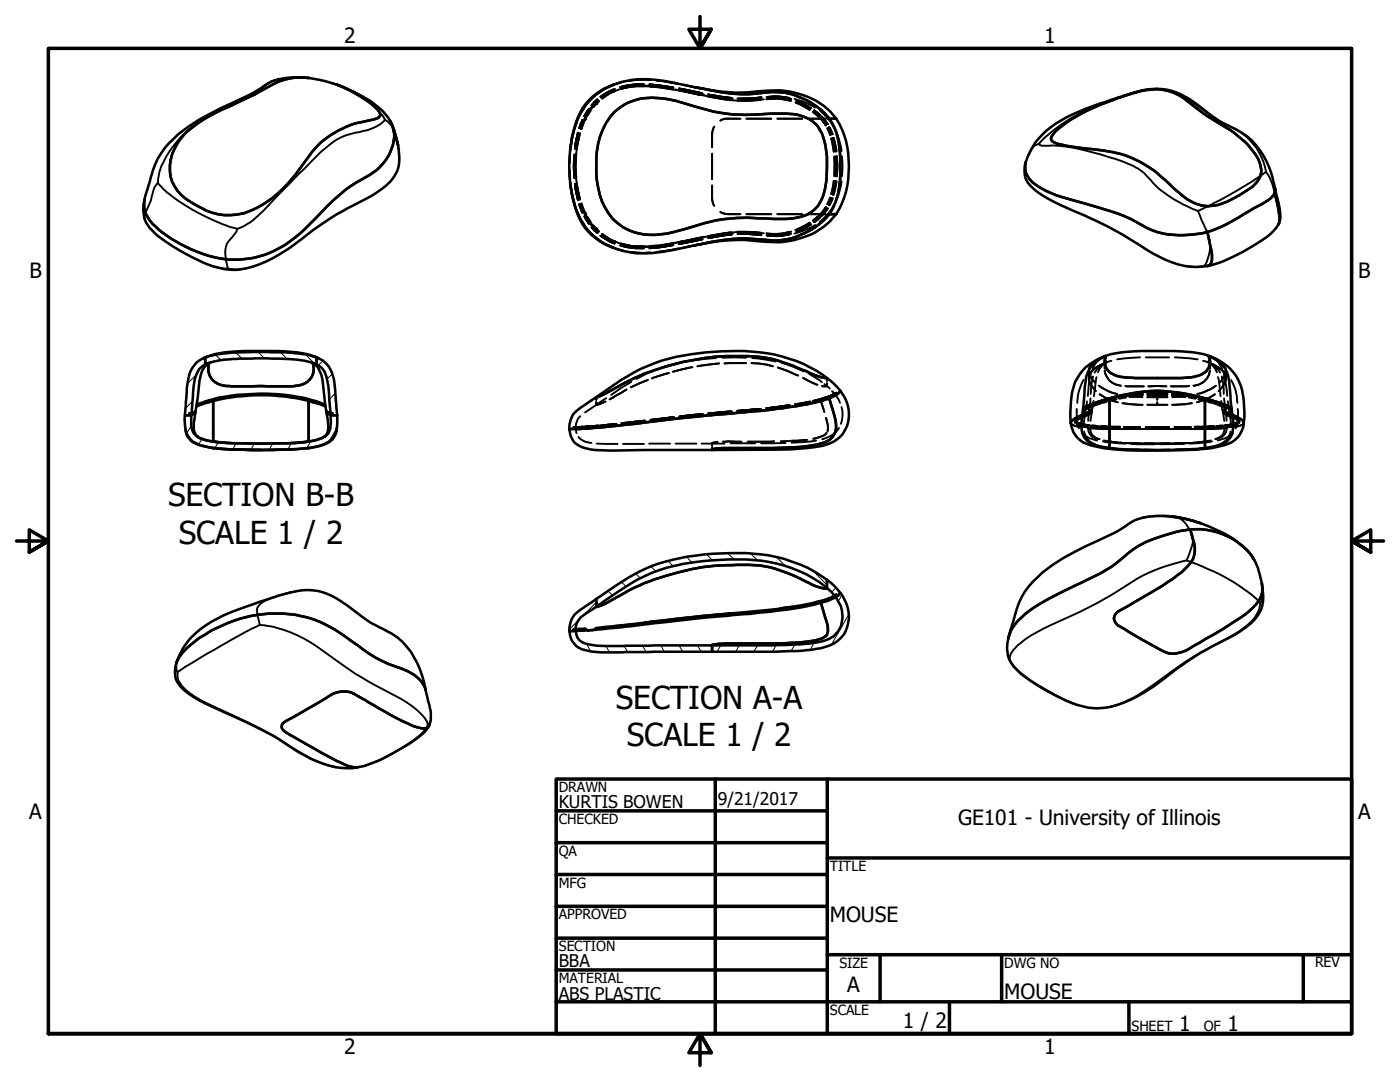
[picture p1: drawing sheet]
<svg xmlns="http://www.w3.org/2000/svg" width="279mm" height="216mm" viewBox="0 0 279 216" stroke-linecap="round" stroke-linejoin="round" font-family="sans-serif">
<defs><g id="words">
<g font-size="6.3">
<text x="33.5" y="101">SECTION B-B</text>
<text x="35.7" y="108.5">SCALE 1 / 2</text>
<text x="122.9" y="141.4">SECTION A-A</text>
<text x="125.1" y="148.9">SCALE 1 / 2</text>
</g>
<g font-size="4.2">
<text x="68.7" y="8.6">2</text>
<text x="208.4" y="8.6">1</text>
<text x="5.9" y="55.5">B</text>
<text x="271.1" y="55.5">B</text>
<text x="5.8" y="163.4">A</text>
<text x="191.2" y="164.5">GE101 - University of Illinois</text>
<text x="271" y="163.4">A</text>
<text x="165.6" y="183.9">MOUSE</text>
<text x="169.1" y="198">A</text>
<text x="200.4" y="199.3">MOUSE</text>
<text x="180.1" y="205.1">1 / 2</text>
<text x="235.3" y="205.7">1</text>
<text x="245" y="205.7">1</text>
<text x="68.7" y="210.3">2</text>
<text x="208.4" y="210.3">1</text>
</g>
<g font-size="3.5">
<text x="111.5" y="161.2">KURTIS BOWEN</text>
<text x="143.3" y="160.7">9/21/2017</text>
<text x="111.5" y="193">BBA</text>
<text x="111.5" y="199.5">ABS PLASTIC</text>
</g>
<g font-size="2.8">
<text x="111.5" y="158">DRAWN</text>
<text x="111.5" y="164.4">CHECKED</text>
<text x="111.5" y="170.8">QA</text>
<text x="165.6" y="173.7">TITLE</text>
<text x="111.5" y="177.1">MFG</text>
<text x="111.5" y="183.5">APPROVED</text>
<text x="111.5" y="189.7">SECTION</text>
<text x="111.5" y="196.2">MATERIAL</text>
<text x="167.5" y="193.1">SIZE</text>
<text x="200.4" y="193.1">DWG NO</text>
<text x="262.4" y="193">REV</text>
<text x="165.6" y="202.5">SCALE</text>
<text x="225.8" y="205.7">SHEET</text>
<text x="240.2" y="205.7">OF</text>
</g>
</g></defs>
<!-- layer: Hatch (ANSI) -->
<g fill="none" stroke="#000" stroke-width=".2">
<path d="M39.2 74.8l-1.8 1.7M43 70.8l1.1 1.1M47.1 70.4l1.2 1.2M51.5 70.2l1.3 1.3M56 70.3l1.3 1.4M61 70.7l1.7 1.8M64.5 72l-1 .9M66.3 74.6l-1 1M66.9 78.5l-1.2 1.2M38.2 84.8l-.9 1.7M38.4 80.1l-1.4 1.4M40.3 87.6l-.7 1.1"/>
<path d="M43.6 88.2l-.7 1.2M47.1 88.5l-.7 1.2M50.7 88.5l-.7 1.3M54.4 88.5l-.7 1.3M58.2 88.4l-.8 1.3M62 88l-.8 1.4M67.2 85.5l-1.5 2.6M67.2 82.6l-.1 .3M121.3 117.9l.9 .9M124 116.1l1 .9M126.9 114.5l.9 .9M129.9 113l1 1"/>
<path d="M133.3 112l1.1 1M137 111.1l1.1 1.2M141 110.6l1.2 1.2M145.2 110.4l1.3 1.2M149.8 110.4l1.4 1.4M155 111.2l1.8 1.8M162.2 113.9l2.8 2.8M166.8 117.3l-.9 .9M168 118.7l-.7 1.3M115.4 123.8l-1.7 1.7M117 128.5l.9 1.4M119 120.2l-2.7 2.7"/>
<path d="M119 120.1l.6 .5M120.9 128.9l.8 1.3M124.6 128.9l.7 1.2M128.2 128.8l.8 1.3M131.9 128.8l.7 1.2M135.5 128.8l.8 1.2M139.2 128.8l.8 1.2M143.8 128.8l-.7 1.2M147.5 128.8l-.7 1.2M151.2 128.8l-.8 1.2M154.9 128.7l-.7 1.3M158.6 128.7l-.7 1.2"/>
<path d="M162.5 128.3l-.8 1.4M169.4 122.7l-3.4 5.8"/>
</g>
<!-- layer: Hidden (ANSI) -->
<g fill="none" stroke="#000" stroke-width=".38">
<path d="M119.2 19.8l-.6 .6M119.3 19.9l-.7 .5M120.6 18.9l.7-.5 1.4-.6zM120.6 18.9l-.7 .4M121.6 18.7l-1.5 .9 1.6-1.1 1.1-.4-1.1 .6-1.5 1M122.6 17.8l-2.8 1.5M122.9 18.1l-2.5 1.2M123.8 17.4a13.5 13.5 0 0 1 4.7-.6 12.8 12.8 0 0 0-4.7 .6zM124.4 16.3l-2.1 .7M125.5 17.4l-1.4 .3-1.6 .5M126.6 17.3h4.3M126.6 17.1l-2.6 .6"/>
<path d="M128 17.1l3.4 .2 2 .3M128.5 16.8h-.3a13.8 13.8 0 0 0-4.4 .6M128.6 17.1h-1.4l-3.2 .6a15.5 15.5 0 0 1 4.6-.5M129.6 16.8l4.8 .7M129.7 16.8l4.7 .7zM129.7 17.2l4.7 .6-4.7-.5M129.9 15.9h-1.5l-2.9 .2M131 16.1l4.4 .7M132 17.5l4.2 .7M134.7 17.8l2.7 .6M135.5 17.7l4.6 .9M135.6 18l4.5 1-4.5-.9"/>
<path d="M135.6 17.7l4.6 .9zM136.5 17l2.1 .4M137.3 18.4l4.2 .8M138.4 18.7l2.3 .3M141.3 19.2l4.6 .8M141.3 18.9l4.7 .7M141.4 18.9l4.6 .7zM141.4 19.2l4.6 .7M141.8 19.2l4.4 .5M142.6 19.4l4.4 .7M151.8 19.9l-4.7 .2M151.8 19.5l-4.4 .2"/>
<path d="M151.9 19.4l-2.4 .3h-2.3M152 19.4l-4.7 .3 4.7-.3M152.5 19.8l-4.4 .3M153 19.8a9.2 9.2 0 0 1 4.6 .3M153 19.7a10.6 10.6 0 0 1 4.7 .4M153 19.4l2.9-.1 1.6 .2M153.1 19.4a9.7 9.7 0 0 1 4.7 .3M153.2 19.4a9.7 9.7 0 0 1 4.7 .3 9.2 9.2 0 0 0-4.7-.3zM153.6 19.7a10 10 0 0 1 4.3 .4M154.7 19.6h.1M154.7 19.2h.1M158.6 19.7l1.6 .6 2.5 1.2"/>
<path d="M113.7 33.8l.1 2.7M113.8 29.8l-.1 2.7M114.6 30.9v4.6l-.1-2.4zM114.7 36.7l.4 2.3M114.7 36.7l.7 3.2-.3-.9M114.9 34l.2 2.8M115 30.9l-.1 2.2 .1 2.4M115.1 36.4l.5 3.2M115.1 27.4l.2-.9-.6 3.2M115.1 27.4l-.4 2.3M115.1 29.5l-.2 2.8M115.1 39l.2 .9"/>
<path d="M115.3 37.8l.2 1.1-.4-2.3 .7 3.2M115.4 26.5l-.3 .9M115.5 27.4l-.2 1.1M115.6 26.7l-.5 3.2M115.7 39.8l-.2-.9 .2 .9M115.7 26.6l-.2 .8M115.8 26.6l-.7 3.1 .4-2.3M115.9 24.8l-.3 .8M116 25.7l.3-.8-.3 .8M116.2 23.9l-.6 1.7zM116.3 23.9l-.4 .9M116.5 24.6l-.4 1.2"/>
<path d="M116.6 23.2l.9-1.5-.9 1.5M116.6 24.1l-.3 .8M116.8 23.9l-.2 .3M117 23.5l-.2 .4 .2-.4M117.3 22.6l-.3 .7 .4-.7M117.3 22.7l-.1 .4M117.3 22.6h.1M117.3 22.6l.6-.7-.5 .7M117.7 22.2l-.3 .4M117.9 22l-.6 1.1M118.4 21.3l-.4 .4M118.6 21.1l-.2 .2"/>
<path d="M118.6 20.4l-.5 .6M118.6 20.4l-.6 .6M119 20.7l-.3 .2M119 20.8l-.6 .6M119.3 20.1a9.2 9.2 0 0 0-3.2 5M119.4 20.1l-1 1.2M119.5 20.1l-1.1 1.2M119.6 20.2l-.5 .5M142.1 37a5.8 5.8 0 0 0 .5 4.1M142.1 30.7v5.1M142.6 25.3a5.9 5.9 0 0 0-.5 4.1M147.8 23.7h-3.1l-.9 .4"/>
<path d="M149 23.7h4.9M155.1 23.7h5M158.7 20.4l.9 .4 1.9 1.1zM158.9 20.1l2.8 1.5M158.9 20.5l2.8 1.4M159 20.1l2.2 1zM161.2 21.1l.7 .5M161.3 23.7h2.7M162.4 22l.7 .5M162.5 22l1.3 1.1M162.9 22.8l.3 .3M163.1 22.5l.5 .6"/>
<path d="M163.1 22.5l.5 .4M163.3 23.1l-1.1-.7 1.2 .9M163.4 23.4l.6 .5M163.6 23.4l.5 .5M163.6 22.1l1.6 1.6M163.9 23.2l.4 .5M163.9 23.8l.4 .6M164 23.2l.3 .5M164.1 23.7l.3 .1M164.2 23.6l.9 1.2M164.2 24.1l.2 .3M164.3 23.6l.5 .6"/>
<path d="M164.3 24.1l.6 .9M164.3 23.7l.2 .1M164.3 23.7h.4M164.4 24.4l.4 .6zM164.5 24l.2 .2M164.7 24l.1 .2M164.8 24.2l.4 .6M165.1 25.6l.6 1.3zM165.1 23.7h.4M165.2 25.6l.6 1.3M165.3 23.7l1.1 1.8M165.4 25.4l.6 1.4"/>
<path d="M165.5 25.4l.7 1.4M165.7 39.4l-.3 .7M165.8 39.4l-.6 1.4M165.9 27.6l.5 2.7M165.9 27.6l.5 2.6M166 39.6l-.6 1.4M166.1 27.6l.5 2.6M166.2 39.6l-.7 1.4M166.2 27.5l.6 2.7M166.4 36.1l-.5 2.6M166.4 27.5l.2 .8M166.5 31.2v3.9z"/>
<path d="M166.6 28.3l.3 1.9M166.6 38.1l-.2 .8M166.6 36.1l-.5 2.6M166.7 31.2l.1 2.1-.1 1.8M166.8 36.1l-.6 2.8M166.8 31.2l.1 2.1-.1 1.9M166.9 26.4l.6 1.7 .5 2.1M166.9 36.2l-.3 1.9zM167 31.2l.1 1.9-.1 2.1M168 36.2l-.5 2.1-.6 1.7M168 31.2l.1 1.9-.1 2.1M115.6 40.8l.6 1.6"/>
<path d="M116 40.6l.6 1.7M116.1 41.2a9.2 9.2 0 0 0 3.2 5M116.1 40.6l.4 1.2M116.6 43.2l.9 1.4zM116.6 42.2l.2 .3M116.8 42.5l.2 .4M117.2 43.2l.1 .5M117.3 43.3l.6 1M117.3 43.8l.6 .6-.5-.6M117.3 43.8h.1M117.3 43.8l-.3-.7 .4 .7M117.4 43.8l.3 .4"/>
<path d="M118 45.3l1.3 1.2zM118 44.6l.4 .5M118.1 45.3l.5 .7M118.4 45.1l.2 .2M118.4 45.1l1 1.1M118.4 45.1l1.1 1.1M118.4 45l.6 .6M118.6 46l.6 .5M118.7 45.5l.4 .2M119 45.7h.1M119.1 45.7l.5 .5M119.8 47.1l2 1.2 .8 .3"/>
<path d="M119.9 47.1l.7 .4M120.1 46.7l1.5 1M120.2 46.7l2.6 1.6-2.7-1.6M120.4 47.1l2.5 1.2M120.6 47.5l2.1 1.1zM122.3 49.4l2.1 .6M122.5 48.1l.9 .4 2.1 .5M123.8 49l1.4 .3 3.3 .2M123.8 49a12.8 12.8 0 0 0 4.7 .5 12.4 12.4 0 0 1-4.7-.5zM124 48.6l2.6 .6M125.5 50.3l2.8 .2 1.6-.1M128.6 49.1h-2.6l-2-.5 2 .5 2.6 .1"/>
<path d="M129.6 49.5l4.8-.6zM129.7 49.5l4.7-.6zM129.7 49.1l2-.1 2.7-.5-1.9 .4-2.8 .2M130.9 49l-1.6 .1h-2.7M133.4 48.8l-3.7 .5h-1.7M135.4 49.6l-4.4 .7M135.6 48.7l4.6-.9zM135.6 48.3l4.5-.9-4.5 .9M136.2 48.1l-4.2 .8M137.4 47.9l-2.7 .6M138.6 49l-2.1 .4M140.1 47.8l-4.6 .9"/>
<path d="M140.7 47.3l-2.3 .4M141.4 47.5l4.6-.7zM141.5 47.1l-4.2 .8M143.8 42.3a5.7 5.7 0 0 0 4 .4M145.9 46.4l-4.6 .7M146 46.8l-4.6 .7M146 46.4l-4.6 .7M146.2 46.7l-4.4 .4M147 46.3l-4.4 .6M147.1 46.2l4.7 .2M147.1 46.3l4.7 .2M147.2 46.7h1.9l2.8 .2"/>
<path d="M147.4 46.6l4.4 .3M148.1 46.3l4.4 .2M149 42.7h4.9M152 46.9l-4.7-.2 4.7 .2M153.2 47a9.7 9.7 0 0 0 4.7-.4l-.4 .1a11.3 11.3 0 0 1-4.3 .3zM154.7 47.1h.1M154.7 46.7h.1M155.1 42.7h5M157.5 46.9l-2.5 .2-2-.1M157.6 46.2l-.9 .3a10.6 10.6 0 0 1-3.7 0M157.7 46.3l-.7 .1a10.4 10.4 0 0 1-4 .2M157.8 46.6l-.6 .2a10.8 10.8 0 0 1-4.1 .2"/>
<path d="M157.9 46.2a9.7 9.7 0 0 1-4.3 .5M158.7 45.9l2.8-1.5zM159 46.2l2.2-1zM161.3 42.7h2.7M161.7 44.4l-2.8 1.4M161.7 44.8l-2.8 1.4M161.9 44.8l-.7 .4M162.7 44.9l-2.5 1.2-1.6 .5M163.2 43.8l-.7 .5M163.3 43.2l-1 .8M163.4 43.1l-1.2 .9 1-.8M163.6 43.5l-.4 .3"/>
<path d="M163.6 43.3l-1.2 1M163.8 43.3l-.6 .5M164 42.5l-.6 .5M164.1 42.5l-.5 .5M164.1 42.7h.2M164.1 42.9l-.4 .3M164.3 42.7l-.1 .1M164.3 42l-.4 .5M164.3 42.7h.4M164.3 42.7l-.3 .4M164.4 42.5l-.1 .2M164.4 42l-.2 .2"/>
<path d="M164.5 42.5l-.2 .2M164.7 42.2l-.2 .2M164.8 41.3l-.4 .7zM164.8 42.2l-.5 .5M164.8 42.2l-.1 .2M164.9 41.3l-.6 .9M165.1 41.6l-.9 1.1M165.1 42.7h.4M165.2 41.6l-.4 .6M165.3 42.7l-1.7 1.6M165.4 40.1l-.3 .7zM166.4 40.9l-1.1 1.7"/>
<path d="M119 79.2v.6M121 79.4l-2 1.4M125 77.7l-3.3 2M125.9 77.3l3.4-1.5zM126 76.2l-4 2.6M131.3 73.6l-2.1 .9-2.2 1.1M133.5 74.4l-3.4 1.1M134.3 74.2l3.9-.9zM137 72.1l-4.6 1.1M142.9 71.4l-4.7 .5M143.5 72.5l-4.3 .6M144.1 71.4h4.8"/>
<path d="M148.9 72.5h-4.3M150 72.5l3.1 .3 1.1 .3M150.1 71.4l4.7 .7M155.3 73.3l4 1.6M156 72.4l2.2 .8 2.2 .9M160.3 75.4l2.8 1.4zM161.5 74.6l2.5 1.7M163.1 79.8l-.9 .2M163.2 79.8l-.3 .1M163.4 79.7l-.3 .1M163.4 79.7l.6-.1-.2 .2M163.5 79.7l-.4 .1"/>
<path d="M163.6 79.7l-.5 .1M163.8 79.9l.7 2.3M163.9 79.6l.4-.1v.1M164.1 77h.9M164.2 79.5h.1M164.3 79.8h.1M164.4 79.4l-.1 .1M164.4 79.4l.3-.1zM164.4 79.4l-.1 .2v-.1M164.4 79.4l-.7 .2M164.5 79.4h.2M164.5 76.6l.5 .4"/>
<path d="M164.7 79.4l-.6 .1M165 75.4v.5M165 76.5v.5M165 77l.6 .5M165.6 79l-.2 .1 .3-.1M165.7 79l-.6 .2M165.7 79l-1 .4M165.9 78.9l.2-.1zM166.1 78.8h.1M166.1 78.8l.3-.1-.3 .1M166.1 78l.5 .5M166.2 78.7l-.5 .3"/>
<path d="M166.3 78.7l-.2 .1M166.4 78.7l.4-.3zM166.4 78.7h-.2M166.6 78.5l-.2 .1M166.6 78.5l-.5 .3M166.6 78.5v.2M166.6 78.9v.1M166.7 78.5h-.1M166.7 78.7l.1 .2M166.8 78.9h-.1M166.8 78.9l.8 1.5M166.9 78.4h-.1"/>
<path d="M166.9 78.4h.1M166.9 78.4l-.3 .1M167.1 78.5v.2M216.2 75.8a9.7 9.7 0 0 0-1.2 4.6M217.3 75.5l.1 .6 .3 .7 1 1.2-1-1.2-.3-.7zM217.3 74v.5M217.3 75v.4M217.6 79.5l-.1 1.7M217.7 74.5l-.6 4.5M217.7 72.8a2.37 2.37 0 0 0 .5 3.2l.4 .3M218.1 75.1l-.4 3.5M218.2 73.7l-.6 .8a5.6 5.6 0 0 1 3.1-2l-1.3 .5z"/>
<path d="M218.8 75.2l-.5 3.9M219.1 73.2l-1.2 .7-.9 1M219.3 77l2 1.1 1.6 .5M219.5 78.7a9.8 9.8 0 0 0 3.6 1.6M219.7 71.6a3.6 3.6 0 0 0-1.6 1.9M220 72.8l-1 .8-.6 .8M220.2 71.2l-1.7 .9M220.3 71.2l-.3 .2M220.3 79.8l-.5 .1M220.5 74a3.5 3.5 0 0 0 3.2 3 3.6 3.6 0 0 1-3.2-3zM220.5 72.1v.5M220.5 73.1v.4"/>
<path d="M220.6 79.9l-.4 .1M220.6 79.7l-.3 .1M220.7 72.5l-.4 .1a3.1 3.1 0 0 0-1.2 1.7M220.7 72.5l.1-.1-.1 .1M220.7 71.1v.4M220.7 71.9v.6M220.7 72.5h-.2M220.9 79.6l-.6 .2M220.9 79.8l-.3 .1M221.1 79.7l-.5 .2M221.3 79.6h-.4M221.4 79.5h.1"/>
<path d="M221.6 79.8l-.6 .1M221.6 79.4l-.2 .1M221.7 79.6l-.5 .1M221.7 79.9l-.5 .2M221.8 72l-2.4 1M221.8 79.4h.2M222 79.4l-.6 .1M222.2 79.4l.6-.1zM222.2 79.4l-.6 .2M222.2 79.4l-.3 .1M222.6 79.6l-1.2 .3M222.6 79.2l-.6 .2"/>
<path d="M222.8 79.7l-.9 .2M223.4 79.2l1.3-.2zM224 78.9l4 .3M224.6 77l3.7 .1M224.6 79.2l-1.4 .2M224.6 78.9l-1.4 .2M224.7 79.3l-1.3 .3M226 79l2-.2zM226 79l-.7 .1M226.1 78.8l-.7 .1M227.5 71.3l-4.6 .4M228 78.5l-2.7 .2"/>
<path d="M228 78.6l-1.9 .2M228 79l-2.6 .2M228.1 78.7l-2 .1M228.7 71.3h4.6M229 78.7h4zM229 78.4h4M229 79.2h1.9M229 78.6h3.9zM229 78.9h3.9M229.2 77.1h3.6M230.9 79.2h2.1M230.9 79.2v.6"/>
<path d="M233.9 78.7l1.9 .1M233.9 78.6l1.9 .2M233.9 79l2.6 .2M233.9 78.8l2 .2zM233.9 78.5l2.8 .2M234.4 71.3l4.6 .4M235.8 78.8l.7 .1M235.9 79l.8 .1M237.2 79.3l1.4 .3M237.3 77l-3.6 .1M237.4 79.2l1.3 .2M237.4 78.9l1.3 .2"/>
<path d="M238 78.9l-4 .3M238.2 77a3.6 3.6 0 0 0 3.3-3 3.6 3.6 0 0 1-3.3 3zM238.5 79.2l-1.3-.2 1.4 .2M239.1 79.3l.6 .1zM239.1 79.7l.9 .2M239.3 79.6l1.2 .3M239.3 79.2l.7 .2M239.7 79.4h.1M239.7 79.4l1.6 .5M240 79.4h.2M240 79.4l.5 .1M240.1 72l1.5 .5 1 .5"/>
<path d="M240.2 79.9l.6 .2M240.3 79.8l.6 .1M240.3 79.4l.6 .2M241 79.6l1.1 .3M241 79.8l.3 .1M241.2 72.4l.4 .2a3.3 3.3 0 0 1 1.2 1.7M241.2 71.1v.4M241.2 71.9v.6M241.3 79.9l.4 .1M241.3 79.9l.5 .1M241.4 72.6l-.2-.1h.2a6 6 0 0 1 2.9 2M241.5 72.1v.5"/>
<path d="M241.5 73.1v.4M241.7 71.2l1.8 .9M241.7 71.2l.2 .2M241.7 72.7l.6 .3 1.2 1.4M242.3 71.6a3.6 3.6 0 0 1 1.6 1.9M242.4 78.7l-1.8 1-1.7 .6M242.6 77l-1 .7-1.4 .6-1.2 .3M242.9 73.2l1.1 .7 1 1M243.1 75.2l.5 3.9M243.8 75.1l.3 1.2 .1 2.3M244.2 72.8l.1 .2a1.95 1.95 0 0 1-.2 2.5l-.7 .8M244.2 74.5l.7 4.5"/>
<path d="M244.3 79.5l.2 1.7M244.7 75.5l-.5 1.4-1 1.1M244.7 74v.5M244.7 75v.4M245.7 75.8a8.9 8.9 0 0 1 1.3 4.6M114.6 85.5v.1M114.7 85.2h-.2v.1M114.9 85.2h1.4h-.7M114.9 85.2h.2M114.9 85.2v.1M114.9 85.2h.7h-.3M114.9 85.5l.2 .9"/>
<path d="M115.4 87.2a3.5 3.5 0 0 0 2.6 1.2M115.8 83.1a2.58 2.58 0 0 0-.9 2.1M116 85.2h.8M116.8 85.2l.2 .1zM117 85.1l-.4 .1 .9-.1M117 85.1l-.2 .1M117 85.1h.9M117.2 85.4l.1 .1M117.3 85.1l-.3 .1M118 85l-.5 .1M118.1 85h1.2zM118.6 85.3l-.2 .1"/>
<path d="M118.7 85.2l.3-.2zM118.8 80.9l-2 1.4M119 85h.1M119 85h-.6M119 80.3v.5M119 80.8h-.1M119.1 88.5l4.2 .1M119.5 84.9l-.6 .1M119.6 84.9l-.5 .1M120.8 80.1l-1.8 .7M123 84.6l-3.1 .3 2.9-.3-2.3 .2M123.1 84.6l-2.9 .2"/>
<path d="M124.1 84.5l4.7-.6-4.6 .6M124.3 88.6h4.2M128.7 83.9l-4.7 .6M129.5 88.5h4.2M129.8 83.8l4.6-.6zM129.9 83.8l4.6-.6zM134.8 88.5h4.2M135.6 83.1l4.6-.5-4.6 .5M140 88.5h4.6M140.3 82.6l-4.6 .5M142.1 89.2v.5M143.2 88.2l-1.1 .2v.4"/>
<path d="M144.3 88.1h3.7zM145.8 88.5h4.9M146 82.1l-4.6 .4M147.1 82l4.7-.4zM151.8 81.6l-4.6 .4M152.9 81.5l4.6-.6zM154.5 88.1h-5.3M156.8 88.4l-4.9 .1M157.6 80.8l-4.6 .7M158.7 80.6l3-.5zM161 87.8l-5.2 .3M161.5 80.1l-2.9 .6 2.2-.4"/>
<path d="M162.3 87.6a4.3 4.3 0 0 0 2.7-1.2 2.34 2.34 0 0 1-1.7 .9zM162.9 87.9l-.9 .2-4 .2M164.8 83.4l.1 .2a4.2 4.2 0 0 1 .3 2.4 4.6 4.6 0 0 0-.4-2.6zM167.4 85.4a4.8 4.8 0 0 1-3.3 2.2M168 81.2a5.7 5.7 0 0 1-.2 3.4M213.7 84.4a2.87 2.87 0 0 0 2.2 .9M214.6 84v.1M214.6 84.3v.1M214.8 83.9l2.2-1.2a.44 .44 0 0 0 .4-.2 .44 .44 0 0 0 0-.5l.1 .2-.1 .3zM214.9 84.8l2.3 .5M214.9 84.4l2.3 .5M214.9 81.6v2.5"/>
<path d="M214.9 84.3v.1M215 84.3l-.1 .1 .2 .2 1 .4M215 84.4l.3 1.1M215.3 84.4l2.2 .4M215.3 84.3l1 .4 1.1 .2M215.9 86.4a5.6 5.6 0 0 0 3 1.5M216.2 81.6l.2 .4M216.3 86.1a3.5 3.5 0 0 0 2.6 2.7M216.5 82.5l-.5 .2M216.5 85.1l.9 .2M216.9 80.1l-.6 4.7M217 81.3v.1"/>
<path d="M217 81.5v.1M217.1 85.1a2.39 2.39 0 0 0 2 2.5M217.2 85.4l4.7 .2M217.3 81.3l1.6-.7zM217.4 81.7a.31 .31 0 0 1 .1 .3 .31 .31 0 0 1-.3 .2l-1.7 .9-.7 .6M217.4 81.5l-.2 2.4M217.4 81.3v.1M217.5 81.9v.1M217.5 82.2v.1M217.6 85.7a2.16 2.16 0 0 0 1.9 1.9M217.6 81l2.1-.9-2.1 .9M217.7 85h1.2"/>
<path d="M217.7 85.3l1.2 .1M217.7 81.7a.31 .31 0 0 1 .2 .3 .31 .31 0 0 1-.3 .2l-1.7 .9-.8 .5M217.9 81.7v.2a1.85 1.85 0 0 1-1.2 .8l-1.1 .5-.5 .5M217.9 82.3l-.3 .3-1.9 1M217.9 82.3l-.3 1.7M217.9 81.9v.1M217.9 82.2v.1M217.9 84.9l.7 .1M217.9 85.3l1.2 .1M218.2 80l-.3 1.9M218.4 85h.8M218.6 85l.1 .2"/>
<path d="M218.9 85.3l.2 .1M219.1 85.4h.4M219.4 80.1l-2.1 .9M219.4 80.5l-.5 .1M219.5 85.1l1.7 .1M219.5 85.5h1.7M219.7 80.5l-1.8 .7M219.8 85l1.1 .1M220.1 88.1l4.6 .4M220.2 85.5h.8M220.2 85.1l.8 .1M220.3 87.9l3 .4"/>
<path d="M220.3 80.2l-.5 .1M220.4 89.2l3.9 .5M220.7 87.9a42 42 0 0 0 7.4 .6M220.7 80.1l-.4 .1M220.9 80l-.6 .2M220.9 85.4l-.4 .1M220.9 80.1l-.7 .3M221.2 85.1l.5 .1M221.4 88.1l1.1 .2M221.4 89.4l1.1 .1M221.7 85.2h1.9M221.7 85.2l-.4 .1"/>
<path d="M221.7 85.2h1.7M221.7 85.5l1.7 .1M221.9 85.5h1.6M223 85.6h4.6M223.6 88.3l3.5 .2zM223.6 89.6l3.5 .1zM223.8 85.6h2.9M224 80.5l4 .3M224.3 85.2h3.2h-3.1M225.2 85.6h2.3M225.2 85.2h2.3M225.5 88.5h4.9"/>
<path d="M225.5 89.7l4.9 .1M225.8 88.6h4.6M227.3 85.6h7.3M228.3 85.6h1.8M228.4 88.5h5.1M228.4 89.7h5.1M228.7 85.6h4.6zM228.7 85.6h4.5M229 80.8h1.9M229 88.5h3.9M230.9 80.8h2.1M230.9 80.3v.5"/>
<path d="M231.8 85.6h1.8M233.2 85.2h-4.5h4.6M234.4 85.2h2.3M234.4 85.6h4.5M234.4 85.6h2.4zM234.8 88.5l3.6-.2zM234.8 89.7l3.6-.1zM235.3 85.6h2.8M236.2 88.6h-4.7M236.5 88.5h-4.9M236.5 89.7l-4.9 .1M236.7 85.2h-2.3h2.4"/>
<path d="M236.7 85.2h1M237.6 88.4l-3.8 .1M237.9 80.5l-4 .3M238.4 85.2h1.2M238.4 85.2h1.6M238.4 85.5h1.6M239.9 85.2h.4M240.2 85.2h-1.6M240.2 85.5l-1.6 .1M240.5 88.1l-1 .2M240.5 89.4l-1 .1M240.7 85.1l-.4 .1 .4 .1"/>
<path d="M241 85.4l.6 .1M241 80l1.1 .3M241 80.1l.8 .3M241.3 87.9l-3.6 .5M241.6 89.2l-3.9 .5M241.6 85.5h-.8M241.6 85.5h.8M241.7 87.9l-3.1 .4M241.7 85.1l-.7 .1M241.7 85.5h-.7M241.9 88.1l-4.6 .4M242.1 85l-1 .1"/>
<path d="M242.3 80.5l1.8 .7M242.3 80.1l.4 .2M242.4 85.1l-1.6 .1M242.6 80.1l2.1 .9M242.6 80.5l.4 .1M242.7 80.3l1.6 .7M243 80.6l1.7 .7zM243.1 85.3l-.7 .1M243.4 85l-.1 .2M243.5 85h.5M243.5 85h-.7M243.7 80l.3 1.9"/>
<path d="M244 85.3l-1.2 .1M244 84.9l-.5 .1M244 81.9v.1M244 82.2v.1M244.1 81.7a.65 .65 0 0 0 .6 .7l1.4 .7 .8 .6M244.2 81.7v.4l2.1 1.1 .5 .4M244.3 85h-1.2M244.3 85.3l-1.2 .1M244.3 85.7a2.01 2.01 0 0 1-1.8 1.9M244.4 81.9v.1M244.4 82.2v.1M244.5 81.5l.3 2.4"/>
<path d="M244.5 81.3v.1M244.6 81.7l-.1 .1v.3l2.2 1.1 .5 .5M244.6 82l-.2 .3 .1 .2 2.7 1.5-2.7-1.5-.1-.2zM244.8 85.4l-4.8 .2M244.9 85.1a2.37 2.37 0 0 1-2.1 2.5M244.9 81.3v.1M244.9 81.5v.1M245 80.1l.7 4.7M245.3 85.2l1.7-.4zM245.3 85.2l-.5 .1M245.4 85.1l-.9 .2M245.5 82.5l.4 .2"/>
<path d="M245.6 86.1a3.3 3.3 0 0 1-2.6 2.7M245.8 81.6l-.3 .4M245.8 85a1.05 1.05 0 0 0 1.2-.7l-.4 1.2M246.1 86.4a5.6 5.6 0 0 1-3.1 1.5M246.3 83.6l-2.1-1.1-.1-.2 .2 1.7M246.6 84.4l-.7 .2-1.5 .2M246.7 84.3l-.6 .3-1.6 .3M247 84v.1M247 84.4l-2.2 .5M247 81.6v2.4M247.3 84v.1M247.3 84.3v.1"/>
<path d="M248.2 84.4v.2l-.7 .4-1.5 .3"/>
</g>
<g fill="#000">
<circle cx="128.2" cy="17.2" r=".19"/>
<circle cx="128.2" cy="16.8" r=".19"/>
<circle cx="148.3" cy="19.7" r=".19"/>
<circle cx="148.4" cy="19.7" r=".19"/>
<circle cx="154.7" cy="19.2" r=".19"/>
<circle cx="119" cy="20.8" r=".19"/>
<circle cx="148.3" cy="20.1" r=".19"/>
<circle cx="148.4" cy="20.1" r=".19"/>
<circle cx="164.3" cy="23.7" r=".19"/>
<circle cx="164.3" cy="24.4" r=".19"/>
<circle cx="119" cy="45.6" r=".19"/>
<circle cx="128.2" cy="49.5" r=".19"/>
<circle cx="128.2" cy="49.1" r=".19"/>
<circle cx="148.3" cy="46.7" r=".19"/>
<circle cx="148.3" cy="46.3" r=".19"/>
<circle cx="148.4" cy="46.7" r=".19"/>
<circle cx="148.4" cy="46.3" r=".19"/>
<circle cx="154.7" cy="47.1" r=".19"/>
<circle cx="164.3" cy="42.7" r=".19"/>
<circle cx="164.3" cy="42" r=".19"/>
<circle cx="164.3" cy="79.4" r=".19"/>
<circle cx="165.4" cy="79.1" r=".19"/>
<circle cx="222.2" cy="79.4" r=".19"/>
<circle cx="218.5" cy="85" r=".19"/>
<circle cx="220.4" cy="85.5" r=".19"/>
<circle cx="243.4" cy="85" r=".19"/>
<circle cx="243.5" cy="85" r=".19"/>
</g>
<!-- layer: Visible (ANSI) -->
<g fill="none" stroke="#000" stroke-width=".51">
<path d="M61.7 15.6a12.6 12.6 0 0 0-8.6 2l-2.2 1.3-5.3 2.4a26.4 26.4 0 0 0-9 5.8 9.2 9.2 0 0 0-2.2 9.2 9.2 9.2 0 0 0 4.5 4.5 12 12 0 0 0 13.9-.2 29.6 29.6 0 0 0 8.5-8.9 18.5 18.5 0 0 1 13.2-7.8l.4-.2a.96 .96 0 0 0 .9-.5 .96 .96 0 0 0-.2-1.1 17.2 17.2 0 0 0-7.2-4.8l-1.2-.4M61.7 15.6a14.3 14.3 0 0 0-8.1 1 34.8 34.8 0 0 1-7.2 3.9 38.6 38.6 0 0 0-12.7 8.1 17.2 17.2 0 0 0-3.8 7.6l-1.1 3.7M61.7 15.6l3.2 .6 2.3 .7M67.2 16.9a25.3 25.3 0 0 1 9.2 5.3l1.5 1.9M122.3 17a12.6 12.6 0 0 0-7.8 9.1l-.7 3.7M122.3 17a20.7 20.7 0 0 1 12.3-.5l4 .9M122.3 17a11.6 11.6 0 0 0-7.7 8.6l-.8 4.2M138.6 17.4l2.1 .4a32.4 32.4 0 0 0 13.5 .6 14.9 14.9 0 0 1 11.3 5.2M138.6 17.4a37.8 37.8 0 0 0 14.5 .7 15.4 15.4 0 0 1 13.8 5.6M77.9 24.1l.4 .9 .2 1M77.9 24.1l.4 .9 1.1 4M77.9 24.1a19 19 0 0 1 1.5 4.9"/>
<path d="M78.5 26a8.7 8.7 0 0 1-2.3 6.9l-1.1 1.1-1.2 .9a31.3 31.3 0 0 0-9.2 6.9l-1.9 2a24.6 24.6 0 0 1-11.1 7.4 20.6 20.6 0 0 1-15.8-2.6 20.8 20.8 0 0 1-5.9-4.5 4.8 4.8 0 0 1-1.2-4.2M78.5 26l.9 3M79.4 29a8.3 8.3 0 0 1-.7 6.1 15.6 15.6 0 0 1-5.8 4.7 64.9 64.9 0 0 0-14 8.8 24.2 24.2 0 0 1-11.6 5.2 18.2 18.2 0 0 1-8.9-2.4 30.2 30.2 0 0 1-8.5-5.9 6 6 0 0 1-1.1-5.6M113.8 36.5a16.6 16.6 0 0 0 4.2 10.2 13.1 13.1 0 0 0 4.3 2.7M113.8 29.8a29.3 29.3 0 0 0 0 6.7M113.8 36.5a18.7 18.7 0 0 0 3 9.1 12.9 12.9 0 0 0 5.5 3.8M122.7 22.3a11.3 11.3 0 0 1 9.4-2.7 29.8 29.8 0 0 1 6.6 1.7 32.3 32.3 0 0 0 14.3 1.4 19.6 19.6 0 0 1 7.5 .6 6.2 6.2 0 0 1 4.1 5.1 20.1 20.1 0 0 1-.8 11.7 6.4 6.4 0 0 1-5.4 3.5 57.3 57.3 0 0 1-9.2-.2l-2.2 .1a29.2 29.2 0 0 0-8.4 1.6 32.2 32.2 0 0 1-7.7 1.8 10.5 10.5 0 0 1-11.2-8 23.7 23.7 0 0 1 .1-11.7l1.2-2.7zM165.5 23.6a15.8 15.8 0 0 1 2.2 9.6 14.9 14.9 0 0 1-2.2 9.5M165.5 23.7h1.4M165.5 23.7a12.1 12.1 0 0 1 2.1 6.9l.1 1.3a18.2 18.2 0 0 1-1.8 10.2l-.4 .6M165.5 23.6v.1M166.9 23.7a19 19 0 0 1 1.6 15.7l-1 2.3-.6 1"/>
<path d="M204.7 32.3l.7-1.7a13.4 13.4 0 0 1 6.3-6.5 65.8 65.8 0 0 1 12-4.8 18.8 18.8 0 0 1 9.2-1.4 14.8 14.8 0 0 1 6 2.9 27.4 27.4 0 0 0 5.3 3.8 15.3 15.3 0 0 1 10.1 12.3l.1 .6M204.7 32.3a3.9 3.9 0 0 0 1.9 4.5 23.2 23.2 0 0 0 8.2 3.3 85.7 85.7 0 0 1 10.8 3.5l1.1 .7a16.3 16.3 0 0 0 12.3 2.4 21.9 21.9 0 0 0 9.2-4l3.6-1.9 1.7-1.2a2.19 2.19 0 0 0 .9-2.1M204.7 32.3a3.9 3.9 0 0 0 1.9 4.5 23.2 23.2 0 0 0 8.2 3.3 85.7 85.7 0 0 1 10.8 3.5l1.1 .7a16.3 16.3 0 0 0 12.3 2.4l1.9-.4M204.7 32.3a4.7 4.7 0 0 0 1.6 5.4l2.9 2 4.7 2.2a88.4 88.4 0 0 1 16.4 8.8 15.9 15.9 0 0 0 10.6 2.4M210.6 26.2a33.1 33.1 0 0 1 11.8-6.3l.7-.3a24.2 24.2 0 0 1 7.8-1.8 11 11 0 0 1 7.2 3.3 73.5 73.5 0 0 0 8.1 5.3 15.4 15.4 0 0 1 5.1 5.9 3.9 3.9 0 0 1-1.4 5 20.7 20.7 0 0 1-7.6 3.7 8.1 8.1 0 0 1-7-2.5l-1.1-1a23.1 23.1 0 0 0-16-7.7 32 32 0 0 1-7.7-1.4 .82 .82 0 0 1-.6-1.2zM254.4 37.5v1l.8 3.7a4 4 0 0 1 0 2.5M254.4 37.5l.6 2.5a7.9 7.9 0 0 1 .2 4.7M138.6 49a41.2 41.2 0 0 1-11.4 1.5l-3-.5-1.9-.6M165.5 42.7a15 15 0 0 1-10.9 5.3l-1.6-.1a37.2 37.2 0 0 0-14.4 1.1M165.5 42.7h1.4M166.9 42.7a14.3 14.3 0 0 1-10.1 5.5 41.7 41.7 0 0 1-8.3-.3h-.9a40.1 40.1 0 0 0-9 1.1M240.9 46.3l.1 .4a17.9 17.9 0 0 1 .9 5.2 1.11 1.11 0 0 1-1 1.2"/>
<path d="M255.2 44.7l.1-.3a3.8 3.8 0 0 0-.1-2.2l-.8-3.7a4.9 4.9 0 0 1-2.7 2.3l-.7 .3a66.6 66.6 0 0 1-8.7 4.7l-1.4 .5M255.2 44.7a10.7 10.7 0 0 1-3.9 3.6 32.8 32.8 0 0 1-10.4 4.8M39.2 72.3l1.8-1v1.4a4.8 4.8 0 0 0-2.3 4.2l-.5 5.6h-.4v.4h-.9l.2-2.7a20.2 20.2 0 0 1 1.1-6.4zM41 72.7l.8-.2a3.4 3.4 0 0 0 3.3 4.5h7a35.4 35.4 0 0 0 7.6-.1l1.3-.5-1.3 .5a35.4 35.4 0 0 1-7.6 .1l-3.1 .1a15 15 0 0 1-5.5-.5 3.3 3.3 0 0 1-1.7-4.1zM41 71.3l.8-.2a54.9 54.9 0 0 1 12.3-.8 29.6 29.6 0 0 1 9.1 1v1.4a22.1 22.1 0 0 0-8.8-1.1 53.2 53.2 0 0 0-11.4 .5l-2 .6zM41.3 71.2a20.1 20.1 0 0 1 7.7-1.2h6.2a19.1 19.1 0 0 1 7.6 1.2M41.3 71.2l-.3 .1M41.3 71.2l-.7 .3M41.9 72.4l-.3 .2a4.1 4.1 0 0 0-1.8 3.3l-.7 6-.2 .3-.7 .3M42.5 79.6v.4a40.2 40.2 0 0 1 19.1 0v-.4v.4l3.4 1.1M62.2 72.4l.2 .1M62.4 72.5l.2 .1a4.5 4.5 0 0 1 1.8 3.3l.7 6 .9 .6"/>
<path d="M62.4 72.5l.8 .2M62.4 72.5a3.2 3.2 0 0 1-1.4 3.9M62.8 71.2l.4 .1M62.8 71.2l.8 .3M63.2 71.3a5.4 5.4 0 0 1 3.5 4.6l.6 7h-.9v-.4h-.4l-.3-2.7a11.4 11.4 0 0 0-1.2-6.1l-1.3-1zM119 79.2l-2.5 1.8a4.7 4.7 0 0 0-2.9 4.6M165 75.4l-1.4-.2-3.3-1.3a26.8 26.8 0 0 0-13.3-2.8 50.6 50.6 0 0 0-26.2 7.4l-1.8 .7M165 75.4l1.5 1.2 1.2 1.4M165 75.4a26.7 26.7 0 0 0-14.9-5.2 49.9 49.9 0 0 0-19.4 2.3 35.7 35.7 0 0 0-9.2 5l-2.5 1.7M165.5 79.5a84.1 84.1 0 0 1-18.2 2.9l-12.6 1.2a215.4 215.4 0 0 1-19.8 2h-1.3M165.5 79.5l.1 .4a14.4 14.4 0 0 1 1.2 5.8 3.5 3.5 0 0 1-2.7 2.7 43 43 0 0 1-11.6 1h-8.4l-2 .3M167.7 78l-.6 .7-1.6 .8"/>
<path d="M167.7 78a6.9 6.9 0 0 1-.1 9.2 8.5 8.5 0 0 1-5 2l-4.7 .5-15.8 .1M220.2 71.2l.5-.1a2.96 2.96 0 0 0 2.1 3.9 31.3 31.3 0 0 0 8.1 .4M220.2 71.2a9.5 9.5 0 0 0-6.5 8.8v4.4M220.2 71.2a20.1 20.1 0 0 1 7.6-1.2h6.3a19.1 19.1 0 0 1 7.6 1.2l-.5-.1a2.86 2.86 0 0 1-2.4 4 30.9 30.9 0 0 1-7.9 .3M220.3 71.2a5.6 5.6 0 0 0-3.6 4.9l-.5 5.5M221.4 79.5a30.7 30.7 0 0 1 19.1 0M221.4 79.5l-.5 .1a18.1 18.1 0 0 0-4.6 1.8l-.1 .2M221.4 79.5v9.9M221.4 79.5a30.5 30.5 0 0 1 19.1 0M230.9 75.4a30.5 30.5 0 0 0 8.2-.4 2.83 2.83 0 0 0 2.1-3.9 9.5 9.5 0 0 1 7 8.9l.1 2.2-.1 2.2M240.5 79.5v9.9M240.5 79.5h.1"/>
<path d="M240.5 79.5l1.9 .6a10.4 10.4 0 0 1 3.3 1.4l.1 .1M241.7 71.2a5.6 5.6 0 0 1 3.6 4.9l.5 5.5M36.9 82.9h.9v-.4h.4v1.1a3.7 3.7 0 0 0 1.1 3.5l.5 .3a23.6 23.6 0 0 0 9.3 1.1h6.9a26.8 26.8 0 0 0 8.1-1 2.53 2.53 0 0 0 1.9-2.6v-2.4h.4v.4h.9v.8a4.5 4.5 0 0 1-3.4 5.2 40.6 40.6 0 0 1-9.4 .9h-1.5a76.6 76.6 0 0 1-11.2-.5l-1.2-.3a4.2 4.2 0 0 1-3.7-4.5zM37 85.3a3.9 3.9 0 0 0 3.5 3.7 59.1 59.1 0 0 0 11.6 .8M39 82.3l-.8 .6M39 82.3l-.2 1.4a4.6 4.6 0 0 0 .3 3.1 6.4 6.4 0 0 0 4.1 1.4l.9 .1a110.7 110.7 0 0 0 14.8 .1l.8-.1a15.8 15.8 0 0 0 4.6-.9 2.42 2.42 0 0 0 1.2-3l-.3-2.1M39 82v.3M39.2 80.7a38 38 0 0 1 17.7-1.9l4 .6 4 1.3M42.5 80v8.1M42.5 88.1l3.2 .3M42.5 80l-3.3 1.2M45.7 89.7l6.4 .1 6.3-.1"/>
<path d="M61.2 89.5a130.6 130.6 0 0 1-17.3 0M61.6 80v8.1zM61.6 88.1l-3.2 .3M65.2 82.3l.8 .6M65.2 82v.3M67.2 85.3a3.6 3.6 0 0 1-2.5 3.4l-3.1 .7M113.6 85.6a4 4 0 0 0 3.4 3.9 16.6 16.6 0 0 0 5 .4l20.1-.1M142.1 89.7v.1M213.7 84.4a5.3 5.3 0 0 0 4.7 4.6 50.3 50.3 0 0 0 12.5 .9h4a30.1 30.1 0 0 0 10.1-1.3 4.8 4.8 0 0 0 3.2-4.2M216 82.7l-.2 .2a3.9 3.9 0 0 0-2.1 1.5M216.2 81.6a8.4 8.4 0 0 0 .2 5.7l.9 .9a8.9 8.9 0 0 0 4.1 1.2M221.4 89.4l4 .3 3.4 .1h4.9l5.3-.2 1.5-.2"/>
<path d="M245.8 81.6a12.1 12.1 0 0 1 .1 4.9l-.3 .8-.4 .3a6.1 6.1 0 0 1-3.6 1.6l-1.1 .2M245.9 82.7l1.5 .8a1.15 1.15 0 0 1 .8 .9M119 119.5l-2.6 1.8a4.9 4.9 0 0 0-2.8 4.6h1l-.1-.4h.4a3.6 3.6 0 0 1 1.9-3l2.2-1.4M119 119.5v1.6M165 115.7a11.1 11.1 0 0 1 2.7 2.6l-.6 .6-.2-.3-.3 .3-1.6-1.6M165 117.3l-.7 .1-.7-.2-2.8-1.2a30.1 30.1 0 0 0-9.1-3.2 50.4 50.4 0 0 0-30.7 7.5l-2 .8M165 115.7a28.5 28.5 0 0 0-17.6-5.3 43.6 43.6 0 0 0-19.6 3.6 82.6 82.6 0 0 0-8.8 5.5M165 115.7v1.6M166.6 118.9h-.2a23.4 23.4 0 0 1-7.2 2 224 224 0 0 1-16.3 1.8l-23 2.5a1.83 1.83 0 0 0-1.5 .5h-.5a.77 .77 0 0 1-1.1-.3l-1.9 .1h.4M166.8 119.2l-1.7 .8-1.3 .3v-.3l-.9 .1M234.1 103.1l4 .8 1.5 .5M234.1 103.1a14.3 14.3 0 0 0-8.1 1 34.8 34.8 0 0 1-7.2 3.9 38.6 38.6 0 0 0-12.7 8.1 17.2 17.2 0 0 0-3.8 7.6l-1.1 3.7"/>
<path d="M234.1 103.1l3.2 .6 2.3 .7M237.5 105.7l.1 .2a10.3 10.3 0 0 1 .8 4.3 5.7 5.7 0 0 1-1.9 3.3 55.4 55.4 0 0 1-10.5 6.9l-2.8 1.6M237.5 105.7a13.7 13.7 0 0 1 12.8 5.9M237.5 105.7a31.4 31.4 0 0 0-10.7 3.5l-1.7 1.2a32.7 32.7 0 0 1-9.1 5.8 52.7 52.7 0 0 0-11.5 6.4l-.6 .6a7.8 7.8 0 0 0-2.7 4.2M239.6 104.4l1.6 .6a19.5 19.5 0 0 1 8.6 5.9l.5 .7M250.3 111.6a14.1 14.1 0 0 0-16.4-5.2 21.6 21.6 0 0 0-10.8 5.7 36.5 36.5 0 0 1-8.5 4.7l-2.6 1.3a28.1 28.1 0 0 0-8.7 5.7 7.9 7.9 0 0 0-2.1 3.6M250.3 111.6a19 19 0 0 1 1.5 4.9M251.8 116.5a5.2 5.2 0 0 1-2.1 5.1 79.1 79.1 0 0 1-11.5 7.3 6.3 6.3 0 0 1-5.5 1.3 105 105 0 0 1-9.9-5.7 1.54 1.54 0 0 1 .4-2.5M251.8 116.5a8.3 8.3 0 0 1-.7 6.1 15.6 15.6 0 0 1-5.8 4.7 64.9 64.9 0 0 0-14 8.8 25.7 25.7 0 0 1-10.8 5.1 16 16 0 0 1-9.7-2.3 30.2 30.2 0 0 1-8.5-5.9 6 6 0 0 1-1.1-5.6M35.2 132.4l.2-.6a14.2 14.2 0 0 1 6.8-7.7 63.2 63.2 0 0 1 10.4-4.2l.2-.1a34.1 34.1 0 0 1 8.5-2.1 13.1 13.1 0 0 1 8 3.1l4.5 3.3 1.4 .8a14.7 14.7 0 0 1 7.5 6.4 18.3 18.3 0 0 1 2.2 6.3M35.2 132.4a9.7 9.7 0 0 1 4-4.6 26.5 26.5 0 0 1 22.7-4.4 31.2 31.2 0 0 1 9.4 5.3 24.4 24.4 0 0 0 8.8 4.7 6.9 6.9 0 0 1 4.8 4.2M35.2 132.4a4.6 4.6 0 0 0 1.6 5.3l1.8 1.4 2.2 1.2a157.3 157.3 0 0 1 15 7.3l1.9 1.2a24.4 24.4 0 0 0 10.4 4.4l2.2 .1 1.1-.2-.5 .1a20 20 0 0 1-6.6-2.9 66.6 66.6 0 0 1-7.8-4.7 1.12 1.12 0 0 1 .6-1.8l6.8-3.8a11.1 11.1 0 0 1 3.3-1.8l1.2-.2a3.8 3.8 0 0 1 2.2 .4"/>
<path d="M84.9 137.6l.6 2.4a6.2 6.2 0 0 1-.1 5.1l-.3 .2a4.1 4.1 0 0 1-2.7-.5 74.9 74.9 0 0 1-9.5-5.1l-2.3-1.3M113.6 125.9h1l-.1-.4h.4a2.78 2.78 0 0 0 2.6 3.1 21.3 21.3 0 0 0 5.8 .3l20.7-.1a164.5 164.5 0 0 0 18.1-.5 9.1 9.1 0 0 0 4.2-1.3 5.7 5.7 0 0 0 .3-8.1l.3-.3 .2 .3 .6-.6a6.9 6.9 0 0 1 .3 8.8 7.3 7.3 0 0 1-5.1 2.4 65 65 0 0 1-12.1 .5l-26.6 .2a25.6 25.6 0 0 1-8.1-.7 4.1 4.1 0 0 1-2.5-3.6zM119 121.1l1-.7a44.1 44.1 0 0 1 12.3-6.9 45.2 45.2 0 0 1 9.7-1.7 37.5 37.5 0 0 1 16 1.5 22.8 22.8 0 0 1 7 4l-.7 .1-.7-.2-2.8-1.2a30.1 30.1 0 0 0-9.1-3.2 50.4 50.4 0 0 0-30.7 7.5zM131 124l-2.4 .3M140.1 122.9l-.7 .1M142.1 128.7v1.3M145.5 122.4l-16.8 1.9M157 121.2l-1.3 .2M163.8 120.3l.9 3a4.5 4.5 0 0 1 .3 3.4 7.7 7.7 0 0 1-4.9 1.4l-4.7 .3h-10.7l-2.6 .3M163.8 120.3a95.7 95.7 0 0 1-16.9 2.4l-7.5 .7-15.3 1.8-9.2 .7M56.5 144.3l7.4-4.3a11.1 11.1 0 0 1 3.3-1.8l1.2-.2a5.3 5.3 0 0 1 4 1.4l.9 .6a63.5 63.5 0 0 0 9.9 5.1l.7 .2a1.36 1.36 0 0 0 1.8-.6 6.5 6.5 0 0 1-2.5 2.6 35.2 35.2 0 0 1-11.1 5.7 5.4 5.4 0 0 1-4.2-.9l-3.6-1.8a66.6 66.6 0 0 1-7.8-4.7 .92 .92 0 0 1 0-1.3z"/>
</g>
<!-- layer: Visible Narrow (ANSI) -->
<g fill="none" stroke="#000" stroke-width=".38">
<path d="M55.6 15.8l-1.8 .6a34.9 34.9 0 0 1-6.9 3.9 34.8 34.8 0 0 0-9.1 5.4 20.2 20.2 0 0 0-5.9 8.4l-.4 2.4a21.3 21.3 0 0 0 6.8 5.3 33.5 33.5 0 0 0 9.1 3.9l1.9-1a25.5 25.5 0 0 0 5.4-4.9l6.3-6.3a27.5 27.5 0 0 1 7.1-6.1l2.8-.9a10 10 0 0 0 5.7-2.4l.2-.2a16.1 16.1 0 0 0-6.8-5.7l-4-1.7M227.5 18.2a12.4 12.4 0 0 1 10.9 2.5 34.5 34.5 0 0 0 8.6 5.3 11.7 11.7 0 0 1 5.7 8.3 84.5 84.5 0 0 1-13.6 7.8 24.4 24.4 0 0 1-10.8-7.6 16.8 16.8 0 0 0-7.1-3.2 42.6 42.6 0 0 0-11.1-2.3l-2.1 .1-.5-.2-.1-.3a33 33 0 0 1 13.3-8.3l1.7-.6M31.5 36.5a6.5 6.5 0 0 0-1.3 3.4l-1.3 3v.9M76.8 23.9a4.5 4.5 0 0 1 2.1 3.1l.7 2.8M207.4 28.6a2.21 2.21 0 0 0-1.7 1.5l-.6 1.1M252.7 34.3l.5 .8a21.2 21.2 0 0 1 1.8 6l.4 1.6 .1 1.2M42.5 53.1l1.7 .4 1.3 .1a7.8 7.8 0 0 0 3.5 0M47.4 45.7l-.2 .5-.8 1.1a4.6 4.6 0 0 0-1.2 5.2l.3 1.1M239.1 42.1l.7 1.9a9.9 9.9 0 0 1 1.6 6.5l-.6 1.8-.5 .8M242.3 52.8l-2 .3a9.3 9.3 0 0 1-3.8 0M53.7 119.5a3.1 3.1 0 0 0-2.4 2.2l.5 3M57.9 118.2l-5.1 1.6"/>
<path d="M228 103.3a17.8 17.8 0 0 1 7.6 .2l1 .1 1.7 .4M235.6 103.5a6.8 6.8 0 0 1 2.5 4.1 13.3 13.3 0 0 1-1.3 4.2M252 117.3v1.4l-.1 .8-.4 .8-.5 1.9a9.9 9.9 0 0 1-4 4l-.9 .5a87.1 87.1 0 0 0-15.7 9.8 25.5 25.5 0 0 1-9 4.6M35.4 134.1l.4-.2a204.3 204.3 0 0 1 16-9.2 23.4 23.4 0 0 1 12.3 4.9 92.5 92.5 0 0 0 16 9.9 11.8 11.8 0 0 1 5.2 4.7l.1 .5a10.8 10.8 0 0 1-4.5 4.1 33.8 33.8 0 0 1-8.2 4M35.6 131.3a3.2 3.2 0 0 0-.2 2.8 3.6 3.6 0 0 0 1.6 3.5 27.6 27.6 0 0 0 7.7 4.3 91.6 91.6 0 0 1 15.5 8.4l1 .6a19.3 19.3 0 0 0 5.9 2.2M201.3 131.3l.2 .3M251.5 120.3a34.8 34.8 0 0 0-12.3-7.6l-2.4-.9a36.2 36.2 0 0 0-14.1 6.4 107.1 107.1 0 0 1-14.4 7.2 16.1 16.1 0 0 0-6.5 4.9l-.1 .3a1.27 1.27 0 0 0 .1 1.5 18.2 18.2 0 0 0 6.9 5.5 34.8 34.8 0 0 0 6.2 3.1M85.9 143.9l-.5 .8"/>
</g>
<!-- layer: Visible (ANSI) -->
<g fill="#000">
<circle cx="165.5" cy="42.7" r=".25"/>
<circle cx="221.4" cy="79.5" r=".25"/>
<circle cx="42.5" cy="89.4" r=".25"/>
<circle cx="61.6" cy="89.4" r=".25"/>
<circle cx="145.5" cy="122.4" r=".25"/>
</g>
<!-- layer: Border (ANSI) -->
<g fill="none" stroke="#000" stroke-width=".7">
<path d="M139.7 3.3v6.4l-2.2-3.9h4.4l-2.2 3.9 2.2-3.9M3.3 107.9h6.4l-3.9-2.2v4.5l3.9-2.3-3.9 2.3M276.1 107.9h-6.4l3.9-2.2v4.5l-3.9-2.3 3.9 2.3M111 155.4h158.7v50.8h-158.7zM142.7 155.4v50.8M165.1 155.4v50.8M111 161.8h54.1M111 168.1h54.1M111 174.5h54.1M165.1 171.2h104.6M111 180.8h54.1M111 187.2h54.1"/>
<path d="M111 193.5h54.1M111 199.9h158.7M165.1 190.5h104.6M175.6 190.5v9.4M189.5 199.9v6.3M199.9 190.5v9.4M225.3 199.9v6.3M260.1 190.5v9.4M9.7 206.2v-196.5h260v196.5h-260h260M141.9 210.1l-2.2-3.9 2.2 3.9h-4.4l2.2-3.9v6.4"/>
</g>
<use href="#words"/>
</svg>
